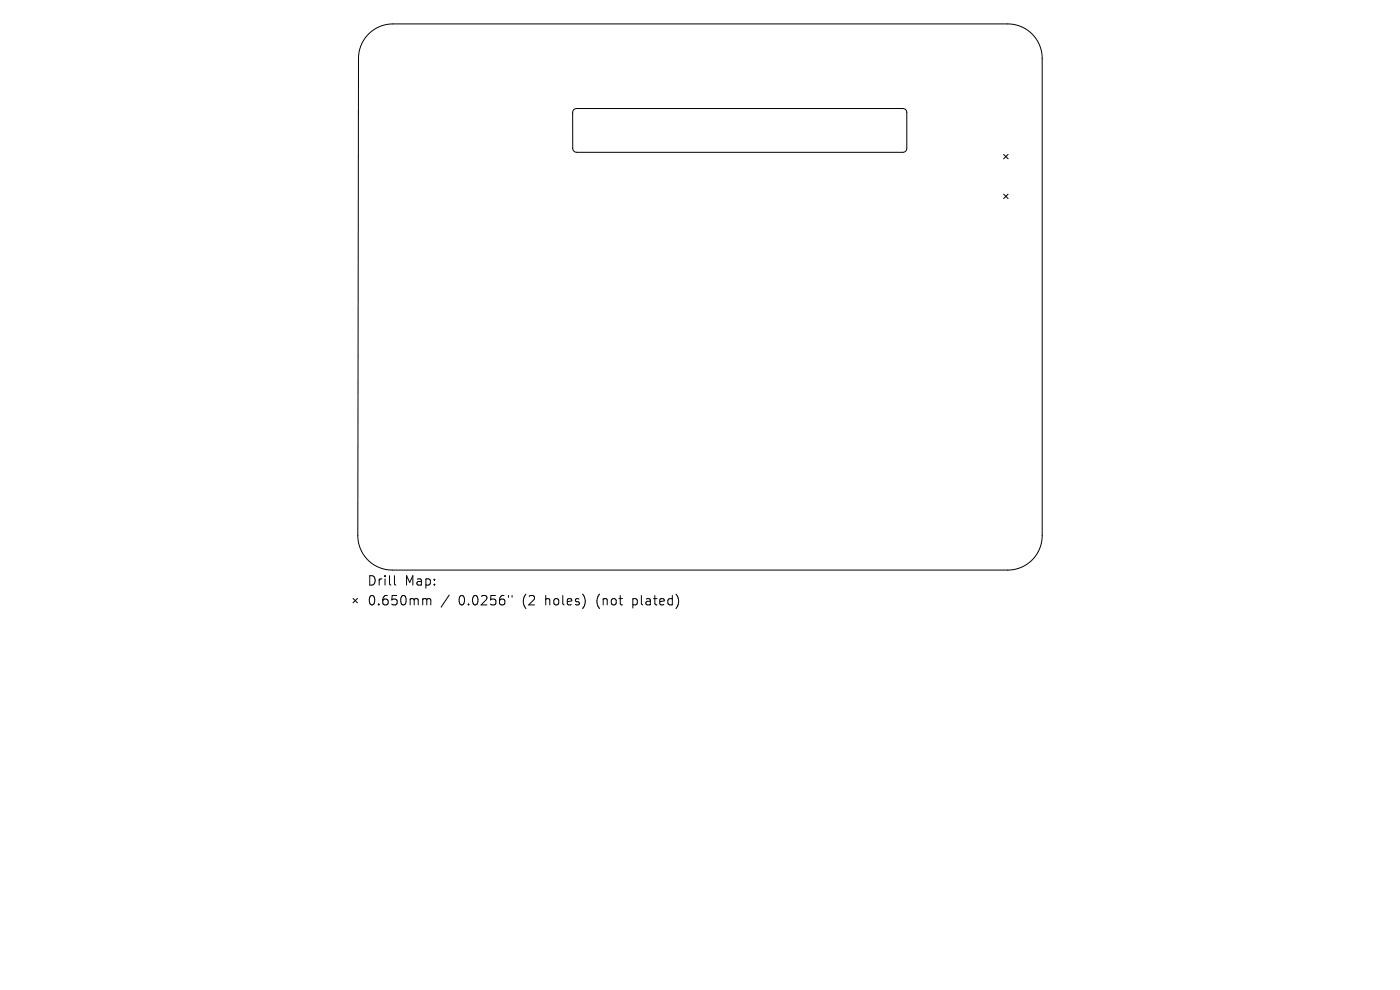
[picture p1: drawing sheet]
<svg xmlns="http://www.w3.org/2000/svg" width="297mm" height="210mm" viewBox="0 0 297 210" stroke-linecap="round" stroke-linejoin="round" font-family="sans-serif">
<defs><g id="words">
<g font-size="2.8">
<text x="77.8" y="124.5">Drill</text>
<text x="85.8" y="124.5">Map:</text>
<text x="77.8" y="128.7">0.650mm</text>
<text x="97.3" y="128.7">0.0256&quot;</text>
<text x="111" y="128.7">(2</text>
<text x="116" y="128.7">holes)</text>
<text x="127" y="128.7">(not</text>
<text x="134.8" y="128.7">plated)</text>
</g>
</g></defs>
<g fill="none" stroke="#000" stroke-width=".21">
<path d="M78.3 7.1a7.3 7.3 0 0 1 5-2h130.5a7.3 7.3 0 0 1 7.3 7.3v101.2a7.3 7.3 0 0 1-7.3 7.3h-130.6a7.3 7.3 0 0 1-7.3-7.3l.2-101.2a7.3 7.3 0 0 1 2.2-5.3zM121.7 23.2l.6-.2h69.2l.6 .3 .3 .5v7.7l-.3 .6-.6 .2h-69.2l-.6-.3-.2-.5v-7.7zM212.9 32.7l1 1M213.9 32.7l-1 1M212.9 41.2l1 .9M213.9 41.2l-1 .9M74.9 126.9l.9 1M75.8 126.9l-.9 1M83.7 122.1v1.7l.3 .3M90 127l.4 .1 .1 .2M90.5 127.3l.3-.3 .5 .1 .1 1.2M90.5 127.3v1"/>
<path d="M95.3 126.2l-1.7 2.6M107.9 126.3v.4M108.6 126.3v.4"/>
</g>
<use href="#words"/>
</svg>
